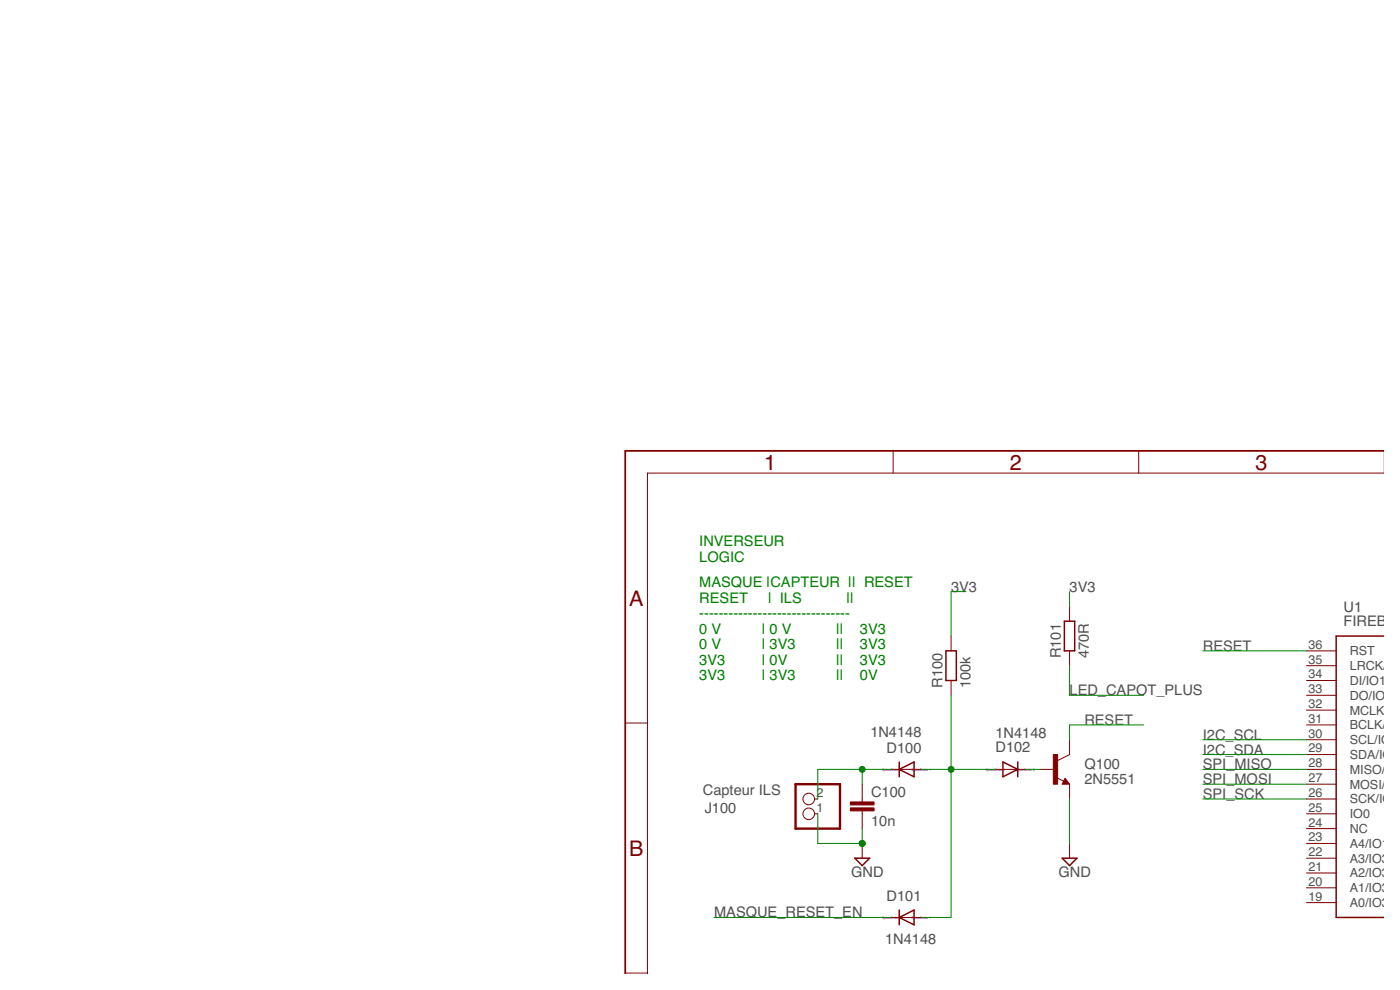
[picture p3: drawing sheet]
<svg xmlns="http://www.w3.org/2000/svg" width="420mm" height="297mm" viewBox="0 0 420 297" stroke-linecap="round" stroke-linejoin="round" font-family="sans-serif">
<defs><g id="words">
<g font-size="6.5" fill="#800000">
<text x="229.4" y="140.9">1</text>
<text x="303.1" y="140.9">2</text>
<text x="376.8" y="140.9">3</text>
<text x="188.8" y="181.7">A</text>
<text x="188.8" y="256.7">B</text>
</g>
<g font-size="4.4" fill="#008000">
<text x="209.9" y="164">INVERSEUR</text>
<text x="209.9" y="168.6">LOGIC</text>
<text x="209.9" y="176.2">MASQUE |CAPTEUR || RESET</text>
<text x="209.9" y="180.9">RESET</text>
<text x="209.9" y="185.5">-------------------------------</text>
<text x="230.5" y="180.9">| ILS</text>
<text x="254" y="180.9">||</text>
<text x="209.9" y="190.2">0 V</text>
<text x="228.6" y="190.2">| 0 V</text>
<text x="250.9" y="190.2">||</text>
<text x="258.1" y="190.2">3V3</text>
<text x="209.9" y="194.9">0 V</text>
<text x="228.6" y="194.9">| 3V3</text>
<text x="250.9" y="194.9">||</text>
<text x="258.1" y="194.9">3V3</text>
<text x="209.9" y="199.5">3V3</text>
<text x="228.6" y="199.5">| 0V</text>
<text x="250.9" y="199.5">||</text>
<text x="258.1" y="199.5">3V3</text>
<text x="209.9" y="204.2">3V3</text>
<text x="228.6" y="204.2">| 3V3</text>
<text x="250.9" y="204.2">||</text>
<text x="258.1" y="204.2">0V</text>
</g>
<g font-size="4.4" fill="#505050">
<text x="285.4" y="177.5">3V3</text>
<text x="321" y="177.5">3V3</text>
<text x="403.2" y="183.5">U1</text>
<text x="403.2" y="187.9">FIREBEE</text>
<text x="318.4" y="197.5" transform="rotate(-90 318.4 197.5)">R101</text>
<text x="326.8" y="197.5" transform="rotate(-90 326.8 197.5)">470R</text>
<text x="361" y="195.3">RESET</text>
<text x="282.8" y="206.4" transform="rotate(-90 282.8 206.4)">R100</text>
<text x="291.2" y="206.4" transform="rotate(-90 291.2 206.4)">100k</text>
<text x="321" y="208.6">LED_CAPOT_PLUS</text>
<text x="261.2" y="221">1N4148</text>
<text x="298.8" y="221.5">1N4148</text>
<text x="325.4" y="217.5">RESET</text>
<text x="361" y="221.9">I2C_SCL</text>
<text x="266.1" y="225.9">D100</text>
<text x="298.8" y="225.5">D102</text>
<text x="361" y="226.4">I2C_SDA</text>
<text x="325.4" y="230.8">Q100</text>
<text x="361" y="230.8">SPI_MISO</text>
<text x="210.9" y="238.4">Capteur ILS</text>
<text x="261.4" y="239.1">C100</text>
<text x="325.4" y="235.3">2N5551</text>
<text x="361" y="235.3">SPI_MOSI</text>
<text x="361" y="239.7">SPI_SCK</text>
<text x="211.5" y="243.9">J100</text>
<text x="261.4" y="247.9">10n</text>
<text x="255.4" y="263.1">GND</text>
<text x="317.7" y="263.1">GND</text>
<text x="214.3" y="275.3">MASQUE_RESET_EN</text>
<text x="266.1" y="270.3">D101</text>
<text x="265.6" y="283.2">1N4148</text>
</g>
<g font-size="3.8" fill="#505050">
<text x="392.7" y="194.7">36</text>
<text x="405.1" y="196.6">RST</text>
<text x="392.7" y="203.5">34</text>
<text x="392.7" y="199.1">35</text>
<text x="405.1" y="201.1">LRCK/IO1</text>
<text x="392.7" y="208">33</text>
<text x="405.1" y="209.9">DO/IO4</text>
<text x="405.1" y="205.5">DI/IO16</text>
<text x="392.7" y="212.4">32</text>
<text x="405.1" y="214.4">MCLK/IO1</text>
<text x="392.7" y="221.3">30</text>
<text x="392.7" y="216.9">31</text>
<text x="405.1" y="218.8">BCLK/IO1</text>
<text x="392.7" y="225.8">29</text>
<text x="405.1" y="227.7">SDA/IO21</text>
<text x="405.1" y="223.3">SCL/IO22</text>
<text x="392.7" y="230.2">28</text>
<text x="405.1" y="232.2">MISO/IO1</text>
<text x="245.1" y="239.1">2</text>
<text x="392.7" y="239.1">26</text>
<text x="392.7" y="234.7">27</text>
<text x="405.1" y="236.6">MOSI/IO2</text>
<text x="245.1" y="243.5">1</text>
<text x="392.7" y="243.5">25</text>
<text x="405.1" y="245.5">IO0</text>
<text x="405.1" y="241.1">SCK/IO18</text>
<text x="392.7" y="248">24</text>
<text x="405.1" y="249.9">NC</text>
<text x="392.7" y="256.9">22</text>
<text x="392.7" y="252.4">23</text>
<text x="405.1" y="254.4">A4/IO15</text>
<text x="392.7" y="261.3">21</text>
<text x="405.1" y="263.3">A2/IO34</text>
<text x="405.1" y="258.8">A3/IO35</text>
<text x="392.7" y="265.8">20</text>
<text x="405.1" y="267.7">A1/IO39</text>
<text x="392.7" y="270.2">19</text>
<text x="405.1" y="272.2">A0/IO36</text>
</g>
<g font-size="1" fill="#800080">
<text x="264.7" y="231.2">SpiceOrder</text>
<text x="270" y="231.2">2</text>
<text x="273.6" y="231.2">SpiceOrder 1</text>
<text x="295.8" y="231.2">SpiceOrder</text>
<text x="301.2" y="231.2">1</text>
<text x="304.7" y="231.2">SpiceOrder 2</text>
<text x="264.7" y="275.6">SpiceOrder</text>
<text x="270" y="275.6">2</text>
<text x="273.6" y="275.6">SpiceOrder 1</text>
</g>
</g></defs>
<path d="M283.9 195.3h3.1v8.9h-3.1zM319.4 186.4h3.1v8.9h-3.1zM415.3 190.8h-14.3v84.5h14.3M269.9 230.8l4.4-2.2v4.5zM269.9 228.6v4.5M301 228.6l4.4 2.2-4.4 2.3zM305.4 228.6v4.5M319.7 234.4l.2 .4h-.7l.5-.8 .8 1.1h-1.3M256.5 257.5h4.5l-2.2 2.2zM318.8 257.5h4.4l-2.2 2.2zM269.9 273v4.5M269.9 275.3l4.4-2.3v4.5z" fill="none" stroke="#800000" stroke-width=".44"/>
<g fill="none" stroke="#800000" stroke-width=".3">
<path d="M268 135.3v6.6M341.7 135.3v6.6M415.3 141.9h-221v150.3M285.4 190.8v4.5M321 181.9v4.5M321 195.3v4.4M392.1 199.7h8.9M392.1 195.3h8.9M187.6 216.9h6.7M285.4 204.2v4.4M392.1 217.5h8.9M392.1 213.1h8.9"/>
<path d="M392.1 208.6h8.9M392.1 204.2h8.9M244.5 239.7h.9M258.8 235.3v5.3M267.7 230.8h8.8M298.8 230.8h8.9M312.1 230.8h4.4M317.1 233.3l2.1 1.1M319.7 233.5l1.3 1.8h-2.2zM321 222v4.4l-3.6 1.8M321 235.3v4.4M392.1 235.3h8.9"/>
<path d="M392.1 230.8h8.9M392.1 239.7h8.9M392.1 226.4h8.9M392.1 222h8.9M244.5 244.2h.9M258.8 243.3v5.3M258.8 253.1v4.4M321 253.1v4.4M392.1 244.2h8.9M392.1 257.5h8.9M392.1 253.1h8.9M392.1 248.6h8.9"/>
<path d="M267.7 275.3h8.8M392.1 270.8h8.9M392.1 266.4h8.9M392.1 261.9h8.9M187.6 292h6.7"/>
<circle cx="242.7" cy="239.7" r="1.74"/>
<circle cx="242.7" cy="244.2" r="1.74"/>
</g>
<g fill="#800000" stroke="#800000" stroke-width=".3">
<path d="M316.1 226.4h1.3v8.9h-1.3z"/>
<path d="M255.2 242.4h7.1v.9h-7.1z"/>
<path d="M255.2 240.6h7.1v.9h-7.1z"/>
</g>
<path d="M238.8 235.3h13.3v13.3h-13.3z" fill="none" stroke="#800000" stroke-width=".72"/>
<path d="M415.3 135.3h-227.7v156.9" fill="none" stroke="#800000" stroke-width=".53"/>
<g fill="none" stroke="#008000" stroke-width=".3">
<path d="M289.9 177.5h-4.5v13.3M321 177.5v4.4M321 199.7v8.9h22.2M361 195.3h31.1M285.4 208.6v66.7h-8.9M343.2 217.5h-22.2v4.5M258.8 230.8v4.5M267.7 230.8h-22.3v8.9M276.5 230.8h22.3M307.7 230.8h4.4M321 239.7v13.4M361 226.4h31.1"/>
<path d="M361 222h31.1M361 230.8h31.1M361 235.3h31.1M361 239.7h31.1M245.4 244.2v8.9h13.4v-4.5M214.3 275.3h53.4"/>
</g>
<g fill="#008000" stroke="#008000" stroke-width=".3">
<circle cx="258.8" cy="253.1" r=".89"/>
<circle cx="258.8" cy="230.8" r=".89"/>
<circle cx="285.4" cy="230.8" r=".89"/>
</g>
<use href="#words"/>
</svg>
